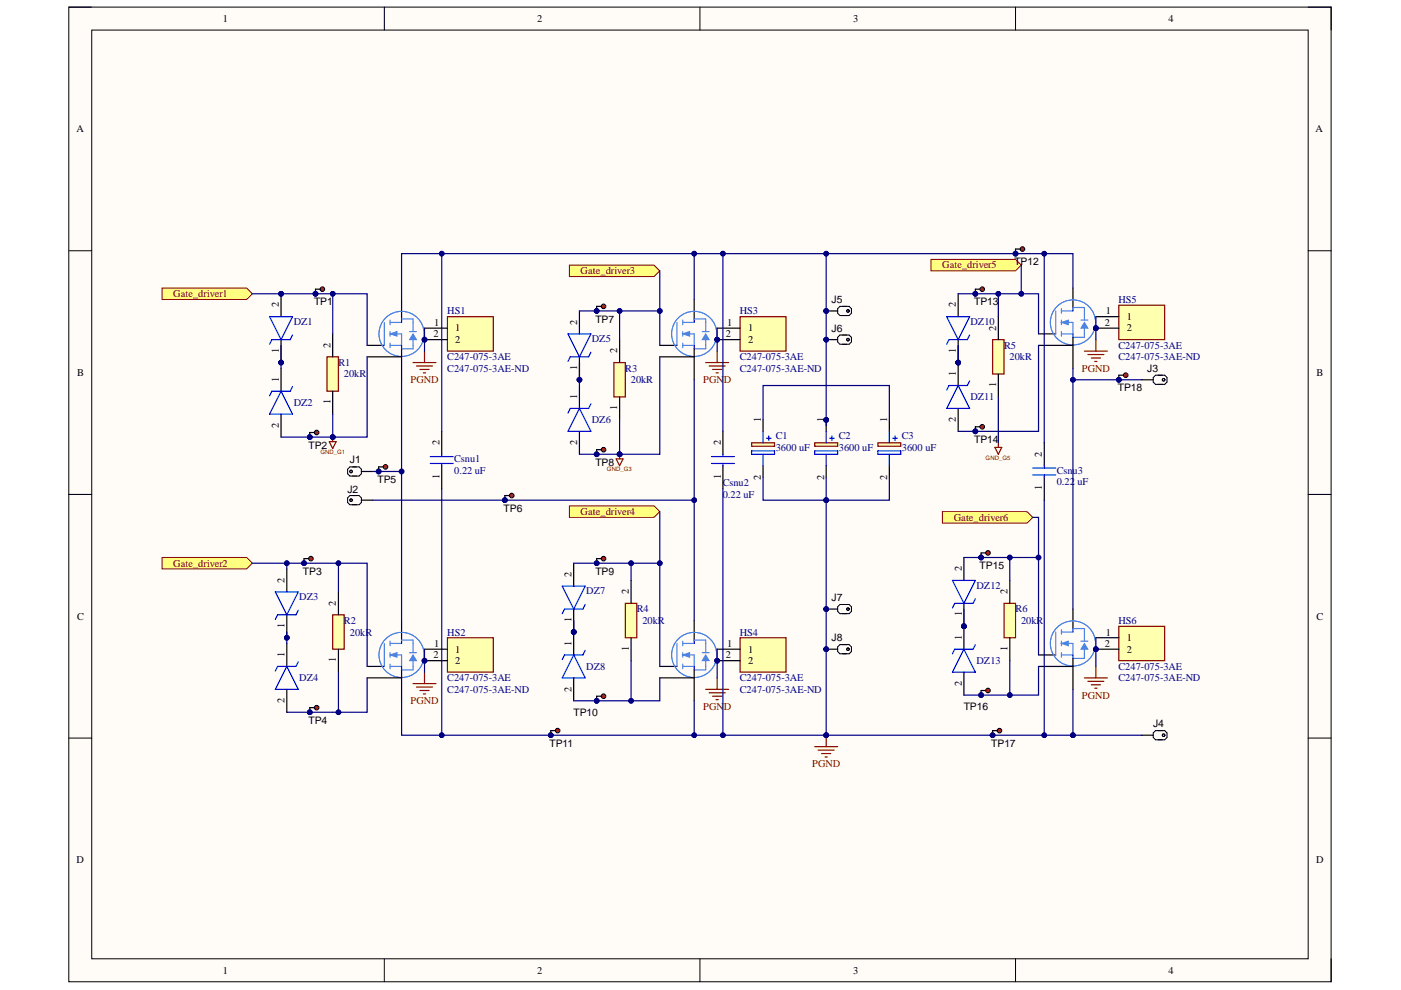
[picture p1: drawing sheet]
<svg xmlns="http://www.w3.org/2000/svg" width="297mm" height="210mm" viewBox="0 0 297 210" stroke-linecap="round" stroke-linejoin="round" font-family="sans-serif">
<defs><g id="words">
<g font-size="2.2">
<text x="47.2" y="4.7">1</text>
<text x="113.9" y="4.7">2</text>
<text x="180.9" y="4.7">3</text>
<text x="247.7" y="4.7">4</text>
<text x="16.2" y="28.1">A</text>
<text x="278.9" y="28.1">A</text>
<text x="215.1" y="56.2">TP12</text>
<text x="59.1" y="65.2" transform="rotate(-90 59.1 65.2)">2</text>
<text x="66.6" y="64.7">TP1</text>
<text x="176.3" y="64.3">J5</text>
<text x="202.6" y="65.2" transform="rotate(-90 202.6 65.2)">2</text>
<text x="206.5" y="64.7">TP13</text>
<text x="91.9" y="71.5">2</text>
<text x="92.1" y="69.1">1</text>
<text x="96.5" y="70.3">1</text>
<text x="122.3" y="68.8" transform="rotate(-90 122.3 68.8)">2</text>
<text x="126.2" y="68.4">TP7</text>
<text x="153.9" y="71.5">2</text>
<text x="154.2" y="69.1">1</text>
<text x="158.6" y="70.3">1</text>
<text x="176.3" y="70.3">J6</text>
<text x="211.2" y="70.1" transform="rotate(-90 211.2 70.1)">2</text>
<text x="234.3" y="69.1">2</text>
<text x="234.4" y="66.6">1</text>
<text x="238.9" y="67.9">1</text>
<text x="238.9" y="70.3">2</text>
<text x="59.1" y="74.8" transform="rotate(-90 59.1 74.8)">1</text>
<text x="70.1" y="73.7" transform="rotate(-90 70.1 73.7)">2</text>
<text x="96.5" y="72.7">2</text>
<text x="130.9" y="74.9" transform="rotate(-90 130.9 74.9)">2</text>
<text x="158.6" y="72.7">2</text>
<text x="202.6" y="74.8" transform="rotate(-90 202.6 74.8)">1</text>
<text x="16.3" y="79.7">B</text>
<text x="59.1" y="81" transform="rotate(-90 59.1 81)">1</text>
<text x="122.3" y="78.5" transform="rotate(-90 122.3 78.5)">1</text>
<text x="202.6" y="79.8" transform="rotate(-90 202.6 79.8)">1</text>
<text x="211.2" y="82.1" transform="rotate(-90 211.2 82.1)">1</text>
<text x="237" y="82.9">TP18</text>
<text x="243.2" y="78.8">J3</text>
<text x="279.1" y="79.7">B</text>
<text x="70.1" y="85.7" transform="rotate(-90 70.1 85.7)">1</text>
<text x="122.3" y="84.6" transform="rotate(-90 122.3 84.6)">1</text>
<text x="130.9" y="86.9" transform="rotate(-90 130.9 86.9)">1</text>
<text x="161.3" y="89.5" transform="rotate(-90 161.3 89.5)">1</text>
<text x="174.7" y="89.5" transform="rotate(-90 174.7 89.5)">1</text>
<text x="188.1" y="89.5" transform="rotate(-90 188.1 89.5)">1</text>
<text x="202.6" y="89.5" transform="rotate(-90 202.6 89.5)">2</text>
<text x="59.1" y="90.8" transform="rotate(-90 59.1 90.8)">2</text>
<text x="65.4" y="95.1">TP2</text>
<text x="93.2" y="94.3" transform="rotate(-90 93.2 94.3)">2</text>
<text x="122.3" y="94.4" transform="rotate(-90 122.3 94.4)">2</text>
<text x="152.8" y="94.3" transform="rotate(-90 152.8 94.3)">2</text>
<text x="206.5" y="93.9">TP14</text>
<text x="74.2" y="98.2">J1</text>
<text x="93.2" y="101.5" transform="rotate(-90 93.2 101.5)">1</text>
<text x="126.2" y="98.7">TP8</text>
<text x="152.8" y="101.5" transform="rotate(-90 152.8 101.5)">1</text>
<text x="161.3" y="101.7" transform="rotate(-90 161.3 101.7)">2</text>
<text x="174.7" y="101.7" transform="rotate(-90 174.7 101.7)">2</text>
<text x="188.1" y="101.7" transform="rotate(-90 188.1 101.7)">2</text>
<text x="220.9" y="96.8" transform="rotate(-90 220.9 96.8)">2</text>
<text x="73.7" y="104.6">J2</text>
<text x="80" y="102.4">TP5</text>
<text x="220.9" y="104" transform="rotate(-90 220.9 104)">1</text>
<text x="106.8" y="108.5">TP6</text>
<text x="60.3" y="123.5" transform="rotate(-90 60.3 123.5)">2</text>
<text x="64.2" y="121.8">TP3</text>
<text x="121.2" y="122.3" transform="rotate(-90 121.2 122.3)">2</text>
<text x="126.2" y="121.8">TP9</text>
<text x="133.3" y="126" transform="rotate(-90 133.3 126)">2</text>
<text x="203.9" y="121.1" transform="rotate(-90 203.9 121.1)">2</text>
<text x="207.7" y="120.6">TP15</text>
<text x="213.6" y="126" transform="rotate(-90 213.6 126)">2</text>
<text x="16.3" y="131.4">C</text>
<text x="71.2" y="128.4" transform="rotate(-90 71.2 128.4)">2</text>
<text x="121.2" y="131.9" transform="rotate(-90 121.2 131.9)">1</text>
<text x="176.3" y="127.4">J7</text>
<text x="203.9" y="130.7" transform="rotate(-90 203.9 130.7)">1</text>
<text x="279.1" y="131.4">C</text>
<text x="60.3" y="133.1" transform="rotate(-90 60.3 133.1)">1</text>
<text x="92.1" y="137.1">1</text>
<text x="121.2" y="136.9" transform="rotate(-90 121.2 136.9)">1</text>
<text x="133.3" y="138" transform="rotate(-90 133.3 138)">1</text>
<text x="154.2" y="137.1">1</text>
<text x="176.3" y="135.9">J8</text>
<text x="203.9" y="135.7" transform="rotate(-90 203.9 135.7)">1</text>
<text x="213.6" y="138" transform="rotate(-90 213.6 138)">1</text>
<text x="234.3" y="137.1">2</text>
<text x="234.4" y="134.8">1</text>
<text x="238.9" y="135.9">1</text>
<text x="60.3" y="139.3" transform="rotate(-90 60.3 139.3)">1</text>
<text x="71.2" y="140.4" transform="rotate(-90 71.2 140.4)">1</text>
<text x="91.9" y="139.6">2</text>
<text x="96.5" y="138.4">1</text>
<text x="96.5" y="140.8">2</text>
<text x="153.9" y="139.6">2</text>
<text x="158.6" y="138.4">1</text>
<text x="158.6" y="140.8">2</text>
<text x="238.9" y="138.4">2</text>
<text x="60.3" y="149.1" transform="rotate(-90 60.3 149.1)">2</text>
<text x="121.2" y="146.7" transform="rotate(-90 121.2 146.7)">2</text>
<text x="203.9" y="145.5" transform="rotate(-90 203.9 145.5)">2</text>
<text x="65.4" y="153.4">TP4</text>
<text x="121.6" y="151.7">TP10</text>
<text x="204.3" y="150.6">TP16</text>
<text x="244.5" y="154.2">J4</text>
<text x="116.5" y="158.3">TP11</text>
<text x="210.2" y="158.3">TP17</text>
<text x="16.2" y="183">D</text>
<text x="279" y="183">D</text>
<text x="47.2" y="206.4">1</text>
<text x="113.9" y="206.4">2</text>
<text x="180.9" y="206.4">3</text>
<text x="247.7" y="206.4">4</text>
</g>
<g font-size="2.2" fill="#800000">
<text x="123.1" y="58.2">Gate_driver3</text>
<text x="199.8" y="56.9">Gate_driver5</text>
<text x="36.7" y="63">Gate_driver1</text>
<text x="87.1" y="81.2">PGND</text>
<text x="149.1" y="81.2">PGN</text>
<text x="153.5" y="81.2">D</text>
<text x="229.4" y="78.8">PGND</text>
<text x="123.1" y="109.2">Gate_driver4</text>
<text x="202.2" y="110.4">Gate_driver6</text>
<text x="36.7" y="120.1">Gate_driver2</text>
<text x="87.1" y="149.3">PGND</text>
<text x="229.4" y="148.1">PGND</text>
<text x="149.1" y="150.5">PGN</text>
<text x="153.5" y="150.5">D</text>
<text x="172.2" y="162.6">PGND</text>
</g>
<g font-size="2.2" fill="#000080">
<text x="237.1" y="64.3">HS5</text>
<text x="62.3" y="68.8">DZ1</text>
<text x="94.8" y="66.6">HS1</text>
<text x="156.9" y="66.6">HS3</text>
<text x="205.8" y="68.8">DZ10</text>
<text x="71.7" y="77.6">R1</text>
<text x="94.8" y="76.3">C247-075-3AE</text>
<text x="125.5" y="72.5">DZ5</text>
<text x="156.9" y="76.3">C247-075-3AE</text>
<text x="212.9" y="74">R5</text>
<text x="214.1" y="76.3">20kR</text>
<text x="237.1" y="76.3">C247-075-3AE-ND</text>
<text x="237.1" y="74">C247-075-3AE</text>
<text x="72.9" y="80">20kR</text>
<text x="94.8" y="78.8">C247-075-3AE-ND</text>
<text x="132.6" y="78.8">R3</text>
<text x="133.8" y="81.2">20kR</text>
<text x="156.9" y="78.8">C247-075-3AE-ND</text>
<text x="62.3" y="86.1">DZ2</text>
<text x="125.5" y="89.7">DZ6</text>
<text x="205.8" y="84.9">DZ11</text>
<text x="164.5" y="93.2">C1</text>
<text x="164.5" y="95.5">3600 uF</text>
<text x="177.8" y="93.2">C2</text>
<text x="177.8" y="95.5">3600 uF</text>
<text x="191.2" y="93.2">C3</text>
<text x="191.2" y="95.5">3600 uF</text>
<text x="96.3" y="98">Csnu1</text>
<text x="96.3" y="100.4">0.22 uF</text>
<text x="224" y="100.4">Csnu3</text>
<text x="153.2" y="103.1">Csnu2</text>
<text x="153.2" y="105.5">0.22 uF</text>
<text x="224" y="102.9">0.22</text>
<text x="228.4" y="102.9">uF</text>
<text x="124.3" y="126">DZ7</text>
<text x="207" y="124.8">DZ12</text>
<text x="63.5" y="127.1">DZ3</text>
<text x="135" y="129.8">R4</text>
<text x="215.3" y="129.8">R6</text>
<text x="72.9" y="132.3">R2</text>
<text x="74.2" y="134.8">20kR</text>
<text x="94.8" y="134.8">HS2</text>
<text x="136.2" y="132.3">20kR</text>
<text x="156.9" y="134.8">HS4</text>
<text x="216.5" y="132.3">20kR</text>
<text x="237.1" y="132.3">HS6</text>
<text x="124.3" y="142">DZ8</text>
<text x="207" y="140.8">DZ13</text>
<text x="237.1" y="142">C247-075-3AE</text>
<text x="63.5" y="144.5">DZ4</text>
<text x="94.8" y="146.8">C247-075-3AE-ND</text>
<text x="94.8" y="144.5">C247-075-3AE</text>
<text x="156.9" y="146.8">C247-075-3AE-ND</text>
<text x="156.9" y="144.5">C247-075-3AE</text>
<text x="237.1" y="144.5">C247-075-3AE-ND</text>
</g>
<g font-size="1.3" fill="#800000">
<text x="67.9" y="96.3">GND_G1</text>
<text x="128.7" y="99.9">GND_G3</text>
<text x="209" y="97.5">GND_G5</text>
</g>
</g></defs>
<path d="M14.6 1.5h267.6v206.7h-267.6z" fill-rule="evenodd" fill="#fffcf8"/>
<path d="M14.6 1.5h267.6v206.7h-267.6z" fill="none" stroke="#000" stroke-width=".21"/>
<path d="M19.4 6.4h258v196.9h-258z" fill-rule="evenodd" fill="#fffcf8"/>
<g fill="none" stroke="#000" stroke-width=".21">
<path d="M14.6 1.5h4.8M19.4 6.4h258v196.9h-258zM81.5 1.5v4.9M148.4 1.5v4.9M215.3 1.5v4.9M277.4 1.5h4.8v4.9M14.6 53.2h4.8M277.4 53.2h4.8M244.5 80l.5-.4h1.9l.5 .4v1l-.5 .5h-1.9l-.5-.5zM14.6 104.8h4.8M277.4 104.8h4.8M14.6 156.5h4.8"/>
<path d="M244.5 155.4l.5-.5h1.9l.5 .5v1l-.5 .5h-1.9l-.5-.5zM277.4 156.5h4.8M81.5 203.3v4.9M148.4 203.3v4.9M215.3 203.3v4.9M282.2 203.3v4.9"/>
<circle cx="246.7" cy="80.5" r=".27"/>
<circle cx="246.7" cy="155.9" r=".27"/>
</g>
<path d="M242.1 80.5h2.4M147.2 131.6v4.1M139.9 141.3h3.6M147.2 143.7v4.9M242.1 155.9h2.4" fill="none" stroke="#000" stroke-width=".25"/>
<path d="M143.5 136.4v4.9M144.7 136.4h2.5M144.7 135.9v1M144.7 138.4v1M145.5 138.9h1.7v2.4h-2.5M144.7 140.8v1" fill="none" stroke="#4a86e8" stroke-width=".25"/>
<path d="M144.7 138.9l1.5-.5v1z" fill="#4a86e8"/>
<path d="M144.7 138.9l1.5-.5v1z" fill="none" stroke="#4a86e8" stroke-width=".21"/>
<path d="M149.6 136.4v2M149.6 139.6v1.7" fill="none" stroke="#4a86e8" stroke-width=".25"/>
<path d="M149.6 138.9l.7 1.2h-1.4z" fill="#4a86e8"/>
<g fill="none" stroke="#4a86e8" stroke-width=".21">
<path d="M149.6 138.9l.7 1.2h-1.4z"/>
<circle cx="147.2" cy="138.9" r="4.8"/>
</g>
<path d="M147.2 135.7h2.4v.7M148.9 138.4h1.4M149.6 141.3v.7h-2.4" fill="none" stroke="#4a86e8" stroke-width=".25"/>
<path d="M147.2 135.7v.7M147.2 141.3v.7" fill="none" stroke="#00f" stroke-width=".25"/>
<path d="M147.2 142v1.7h-7.3" fill="none" stroke="#000" stroke-width=".25"/>
<path d="M69.8 93.6h1.5l-.8 1.5zM70.5 92.7v.9" fill="none" stroke="#800000" stroke-width=".25"/>
<circle cx="70.5" cy="92.7" r=".49" fill="#000080"/>
<circle cx="70.5" cy="92.7" r=".49" fill="none" stroke="#000080" stroke-width=".21"/>
<path d="M220.2 138.9h3.6M227.5 129.1v4.2M227.5 141.3v4.9" fill="none" stroke="#000" stroke-width=".25"/>
<path d="M223.8 134v4.9M225.1 134h2.4M225.1 133.5v1M225.1 135.9v1M225.1 138.4v.9M225.8 136.4h1.7v2.5h-2.4" fill="none" stroke="#4a86e8" stroke-width=".25"/>
<path d="M225.1 136.4l1.4-.5v1z" fill="#4a86e8"/>
<path d="M225.1 136.4l1.4-.5v1z" fill="none" stroke="#4a86e8" stroke-width=".21"/>
<path d="M229.9 134v1.9M229.9 137.2v1.7" fill="none" stroke="#4a86e8" stroke-width=".25"/>
<path d="M229.9 136.4l.7 1.2h-1.4z" fill="#4a86e8"/>
<g fill="none" stroke="#4a86e8" stroke-width=".21">
<path d="M229.9 136.4l.7 1.2h-1.4z"/>
<circle cx="227.5" cy="136.4" r="4.8"/>
</g>
<path d="M223.8 65.9v4.9M225.1 65.9h2.4M225.1 65.4v1M225.1 67.9v.9M225.1 70.3v1M225.8 68.4h1.7v2.4h-2.4M227.5 133.3h2.4v.7M229.2 135.9h1.4M229.9 138.9v.7h-2.4" fill="none" stroke="#4a86e8" stroke-width=".25"/>
<path d="M227.5 133.3v.7M227.5 138.9v.7" fill="none" stroke="#00f" stroke-width=".25"/>
<path d="M220.2 70.8h3.6M227.5 61.1v4.1M227.5 73.2v4.9M227.5 139.6v1.7h-7.3" fill="none" stroke="#000" stroke-width=".25"/>
<path d="M225.1 68.4l1.4-.5v.9z" fill="#4a86e8"/>
<path d="M225.1 68.4l1.4-.5v.9z" fill="none" stroke="#4a86e8" stroke-width=".21"/>
<path d="M229.9 65.9v2M229.9 69.1v1.7" fill="none" stroke="#4a86e8" stroke-width=".25"/>
<path d="M229.9 68.4l.7 1.2h-1.4z" fill="#4a86e8"/>
<g fill="none" stroke="#4a86e8" stroke-width=".21">
<path d="M229.9 68.4l.7 1.2h-1.4z"/>
<circle cx="227.5" cy="68.4" r="4.8"/>
</g>
<path d="M81.5 68.4v4.8M82.7 68.4h2.4M82.7 67.9v.9M82.7 70.3v1M82.7 72.7v1M83.4 70.8h1.7v2.4h-2.4M227.5 65.2h2.4v.7M229.2 67.9h1.4M229.9 70.8v.7h-2.4" fill="none" stroke="#4a86e8" stroke-width=".25"/>
<path d="M227.5 65.2v.7M227.5 70.8v.7" fill="none" stroke="#00f" stroke-width=".25"/>
<path d="M77.8 73.2h3.7M85.1 63.5v4.1M85.1 75.7v4.8M227.5 71.5v1.7h-7.3" fill="none" stroke="#000" stroke-width=".25"/>
<path d="M82.7 70.8l1.5-.5v1z" fill="#4a86e8"/>
<path d="M82.7 70.8l1.5-.5v1z" fill="none" stroke="#4a86e8" stroke-width=".21"/>
<path d="M87.6 68.4v1.9M87.6 71.5v1.7" fill="none" stroke="#4a86e8" stroke-width=".25"/>
<path d="M87.6 70.8l.7 1.2h-1.5z" fill="#4a86e8"/>
<g fill="none" stroke="#4a86e8" stroke-width=".21">
<path d="M87.6 70.8l.7 1.2h-1.5z"/>
<circle cx="85.1" cy="70.8" r="4.8"/>
</g>
<path d="M85.1 67.6h2.5v.8M86.8 70.3h1.5M87.6 73.2v.8h-2.5M81.5 136.4v4.9M82.7 136.4h2.4M82.7 135.9v1M82.7 138.4v1M83.4 138.9h1.7v2.4h-2.4M82.7 140.8v1" fill="none" stroke="#4a86e8" stroke-width=".25"/>
<path d="M85.1 67.6v.8M85.1 73.2v.8" fill="none" stroke="#00f" stroke-width=".25"/>
<path d="M85.1 74v1.7h-7.3M85.1 131.6v4.1M77.8 141.3h3.7M85.1 143.7v4.9" fill="none" stroke="#000" stroke-width=".25"/>
<path d="M82.7 138.9l1.5-.5v1z" fill="#4a86e8"/>
<path d="M82.7 138.9l1.5-.5v1z" fill="none" stroke="#4a86e8" stroke-width=".21"/>
<path d="M87.6 136.4v2M87.6 139.6v1.7" fill="none" stroke="#4a86e8" stroke-width=".25"/>
<path d="M87.6 138.9l.7 1.2h-1.5z" fill="#4a86e8"/>
<g fill="none" stroke="#4a86e8" stroke-width=".21">
<path d="M87.6 138.9l.7 1.2h-1.5z"/>
<circle cx="85.1" cy="138.9" r="4.8"/>
</g>
<path d="M143.5 68.4v4.8M144.7 68.4h2.5M144.7 67.9v.9M144.7 70.3v1M144.7 72.7v1M145.5 70.8h1.7v2.4h-2.5M85.1 135.7h2.5v.7M86.8 138.4h1.5M87.6 141.3v.7h-2.5" fill="none" stroke="#4a86e8" stroke-width=".25"/>
<path d="M85.1 135.7v.7M85.1 141.3v.7" fill="none" stroke="#00f" stroke-width=".25"/>
<path d="M139.9 73.2h3.6M147.2 63.5v4.1M147.2 75.7v4.8M85.1 142v1.7h-7.3" fill="none" stroke="#000" stroke-width=".25"/>
<path d="M144.7 70.8l1.5-.5v1z" fill="#4a86e8"/>
<path d="M144.7 70.8l1.5-.5v1z" fill="none" stroke="#4a86e8" stroke-width=".21"/>
<path d="M149.6 68.4v1.9M149.6 71.5v1.7" fill="none" stroke="#4a86e8" stroke-width=".25"/>
<path d="M149.6 70.8l.7 1.2h-1.4z" fill="#4a86e8"/>
<g fill="none" stroke="#4a86e8" stroke-width=".21">
<path d="M149.6 70.8l.7 1.2h-1.4z"/>
<circle cx="147.2" cy="70.8" r="4.8"/>
</g>
<path d="M147.2 67.6h2.4v.8M148.9 70.3h1.4M149.6 73.2v.8h-2.4" fill="none" stroke="#4a86e8" stroke-width=".25"/>
<path d="M147.2 67.6v.8M147.2 73.2v.8" fill="none" stroke="#00f" stroke-width=".25"/>
<path d="M147.2 74v1.7h-7.3" fill="none" stroke="#000" stroke-width=".25"/>
<circle cx="90" cy="72" r=".49" fill="#000080"/>
<circle cx="90" cy="72" r=".49" fill="none" stroke="#000080" stroke-width=".21"/>
<path d="M94.9 67.1h9.7v7.3h-9.7z" fill-rule="evenodd" fill="#ffffb0"/>
<path d="M94.9 67.1h9.7v7.3h-9.7z" fill="none" stroke="#800000" stroke-width=".25"/>
<path d="M90 69.6h4.9M90 72h4.9" fill="none" stroke="#000" stroke-width=".25"/>
<circle cx="90" cy="72" r=".49" fill="#000080"/>
<circle cx="90" cy="72" r=".49" fill="none" stroke="#000080" stroke-width=".21"/>
<circle cx="152.1" cy="140.1" r=".49" fill="#000080"/>
<circle cx="152.1" cy="140.1" r=".49" fill="none" stroke="#000080" stroke-width=".21"/>
<path d="M156.9 135.2h9.8v7.3h-9.8z" fill-rule="evenodd" fill="#ffffb0"/>
<path d="M156.9 135.2h9.8v7.3h-9.8z" fill="none" stroke="#800000" stroke-width=".25"/>
<path d="M152.1 137.6h4.8M152.1 140.1h4.8" fill="none" stroke="#000" stroke-width=".25"/>
<circle cx="152.1" cy="140.1" r=".49" fill="#000080"/>
<circle cx="152.1" cy="140.1" r=".49" fill="none" stroke="#000080" stroke-width=".21"/>
<circle cx="152.1" cy="72" r=".49" fill="#000080"/>
<circle cx="152.1" cy="72" r=".49" fill="none" stroke="#000080" stroke-width=".21"/>
<path d="M156.9 67.1h9.8v7.3h-9.8z" fill-rule="evenodd" fill="#ffffb0"/>
<path d="M156.9 67.1h9.8v7.3h-9.8z" fill="none" stroke="#800000" stroke-width=".25"/>
<path d="M152.1 69.6h4.8M152.1 72h4.8" fill="none" stroke="#000" stroke-width=".25"/>
<circle cx="152.1" cy="72" r=".49" fill="#000080"/>
<circle cx="152.1" cy="72" r=".49" fill="none" stroke="#000080" stroke-width=".21"/>
<circle cx="232.3" cy="69.6" r=".49" fill="#000080"/>
<circle cx="232.3" cy="69.6" r=".49" fill="none" stroke="#000080" stroke-width=".21"/>
<path d="M237.2 64.7h9.7v7.3h-9.7z" fill-rule="evenodd" fill="#ffffb0"/>
<path d="M237.2 64.7h9.7v7.3h-9.7z" fill="none" stroke="#800000" stroke-width=".25"/>
<path d="M232.3 67.1h4.9M232.3 69.6h4.9" fill="none" stroke="#000" stroke-width=".25"/>
<circle cx="232.3" cy="69.6" r=".49" fill="#000080"/>
<circle cx="232.3" cy="69.6" r=".49" fill="none" stroke="#000080" stroke-width=".21"/>
<circle cx="232.3" cy="137.6" r=".49" fill="#000080"/>
<circle cx="232.3" cy="137.6" r=".49" fill="none" stroke="#000080" stroke-width=".21"/>
<path d="M237.2 132.8h9.7v7.3h-9.7z" fill-rule="evenodd" fill="#ffffb0"/>
<path d="M237.2 132.8h9.7v7.3h-9.7z" fill="none" stroke="#800000" stroke-width=".25"/>
<path d="M232.3 135.2h4.9M232.3 137.6h4.9" fill="none" stroke="#000" stroke-width=".25"/>
<circle cx="232.3" cy="137.6" r=".49" fill="#000080"/>
<circle cx="232.3" cy="137.6" r=".49" fill="none" stroke="#000080" stroke-width=".21"/>
<path d="M76.6 100h2.5M221.4 93.9v4.9M76.6 106h2.5M221.4 101.2v4.9" fill="none" stroke="#000" stroke-width=".25"/>
<path d="M219 99.2h4.8M221.4 98.8v.4M219 100.7h4.8M221.4 100.7v.5" fill="none" stroke="#00f" stroke-width=".25"/>
<g fill="none" stroke="#000" stroke-width=".21">
<path d="M73.7 99.5l.5-.5h1.9l.5 .5v1l-.5 .4h-1.9l-.5-.4zM74.2 105.1h1.9l.5 .5v.9l-.5 .5h-1.9l-.5-.5v-.9z"/>
<circle cx="74.4" cy="100" r=".27"/>
<circle cx="74.4" cy="106" r=".27"/>
</g>
<path d="M34.3 61.1h18l1.2 1.2-1.2 1.2h-18z" fill-rule="evenodd" fill="#ffff80"/>
<path d="M34.3 61.1h18l1.2 1.2-1.2 1.2h-18z" fill="none" stroke="#800000" stroke-width=".21"/>
<path d="M34.3 118.2h18l1.2 1.2-1.2 1.2h-18z" fill-rule="evenodd" fill="#ffff80"/>
<path d="M34.3 118.2h18l1.2 1.2-1.2 1.2h-18z" fill="none" stroke="#800000" stroke-width=".21"/>
<path d="M120.7 56.2h18l1.2 1.2-1.2 1.2h-18z" fill-rule="evenodd" fill="#ffff80"/>
<path d="M120.7 56.2h18l1.2 1.2-1.2 1.2h-18z" fill="none" stroke="#800000" stroke-width=".21"/>
<path d="M120.7 107.3h18l1.2 1.2-1.2 1.2h-18z" fill-rule="evenodd" fill="#ffff80"/>
<path d="M120.7 107.3h18l1.2 1.2-1.2 1.2h-18z" fill="none" stroke="#800000" stroke-width=".21"/>
<path d="M199.8 108.5h18l1.2 1.2-1.2 1.2h-18z" fill-rule="evenodd" fill="#ffff80"/>
<path d="M199.8 108.5h18l1.2 1.2-1.2 1.2h-18z" fill="none" stroke="#800000" stroke-width=".21"/>
<path d="M197.4 55h17.9l1.2 1.2-1.2 1.2h-17.9z" fill-rule="evenodd" fill="#ffff80"/>
<path d="M197.4 55h17.9l1.2 1.2-1.2 1.2h-17.9z" fill="none" stroke="#800000" stroke-width=".21"/>
<circle cx="90" cy="140.1" r=".49" fill="#000080"/>
<circle cx="90" cy="140.1" r=".49" fill="none" stroke="#000080" stroke-width=".21"/>
<path d="M94.9 135.2h9.7v7.3h-9.7z" fill-rule="evenodd" fill="#ffffb0"/>
<path d="M94.9 135.2h9.7v7.3h-9.7z" fill="none" stroke="#800000" stroke-width=".25"/>
<path d="M90 137.6h4.9M90 140.1h4.9" fill="none" stroke="#000" stroke-width=".25"/>
<circle cx="90" cy="140.1" r=".49" fill="#000080"/>
<circle cx="90" cy="140.1" r=".49" fill="none" stroke="#000080" stroke-width=".21"/>
<path d="M60.8 136.4v4.9M60.8 146.2v4.8" fill="none" stroke="#000" stroke-width=".25"/>
<path d="M60.8 141.3l2.4 4.9h-4.8zM63.2 140.3l-.4 1h-3.9l-.5 1" fill="none" stroke="#00f" stroke-width=".25"/>
<path d="M130.6 97.3h1.5l-.7 1.5zM131.4 96.3v1M210.9 94.9h1.5l-.7 1.4zM211.7 93.9v1" fill="none" stroke="#800000" stroke-width=".25"/>
<circle cx="131.4" cy="96.3" r=".49" fill="#000080"/>
<circle cx="131.4" cy="96.3" r=".49" fill="none" stroke="#000080" stroke-width=".21"/>
<circle cx="60.8" cy="135.2" r=".49" fill="#000080"/>
<circle cx="60.8" cy="135.2" r=".49" fill="none" stroke="#000080" stroke-width=".21"/>
<path d="M60.8 130.4v4.8" fill="none" stroke="#000" stroke-width=".25"/>
<circle cx="60.8" cy="135.2" r=".49" fill="#000080"/>
<circle cx="60.8" cy="135.2" r=".49" fill="none" stroke="#000080" stroke-width=".21"/>
<path d="M60.8 120.6v4.9" fill="none" stroke="#000" stroke-width=".25"/>
<path d="M58.4 125.5h4.8l-2.4 4.9zM63.2 129.4l-.4 1h-3.9l-.5 .9" fill="none" stroke="#00f" stroke-width=".25"/>
<circle cx="121.6" cy="134" r=".49" fill="#000080"/>
<circle cx="121.6" cy="134" r=".49" fill="none" stroke="#000080" stroke-width=".21"/>
<path d="M121.6 134v4.9" fill="none" stroke="#000" stroke-width=".25"/>
<circle cx="121.6" cy="134" r=".49" fill="#000080"/>
<circle cx="121.6" cy="134" r=".49" fill="none" stroke="#000080" stroke-width=".21"/>
<path d="M121.6 143.7v4.9" fill="none" stroke="#000" stroke-width=".25"/>
<path d="M121.6 138.9l2.5 4.8h-4.9zM124.1 137.9l-.5 1h-3.9l-.5 .9" fill="none" stroke="#00f" stroke-width=".25"/>
<circle cx="121.6" cy="134" r=".49" fill="#000080"/>
<circle cx="121.6" cy="134" r=".49" fill="none" stroke="#000080" stroke-width=".21"/>
<path d="M121.6 129.1v4.9" fill="none" stroke="#000" stroke-width=".25"/>
<circle cx="121.6" cy="134" r=".49" fill="#000080"/>
<circle cx="121.6" cy="134" r=".49" fill="none" stroke="#000080" stroke-width=".21"/>
<path d="M121.6 119.4v4.9" fill="none" stroke="#000" stroke-width=".25"/>
<path d="M119.2 124.3h4.9l-2.5 4.8zM124.1 128.2l-.5 .9h-3.9l-.5 1" fill="none" stroke="#00f" stroke-width=".25"/>
<circle cx="204.4" cy="132.8" r=".49" fill="#000080"/>
<circle cx="204.4" cy="132.8" r=".49" fill="none" stroke="#000080" stroke-width=".21"/>
<path d="M204.4 132.8v4.8" fill="none" stroke="#000" stroke-width=".25"/>
<circle cx="204.4" cy="132.8" r=".49" fill="#000080"/>
<circle cx="204.4" cy="132.8" r=".49" fill="none" stroke="#000080" stroke-width=".21"/>
<path d="M204.4 142.5v4.9" fill="none" stroke="#000" stroke-width=".25"/>
<path d="M204.4 137.6l2.4 4.9h-4.9zM206.8 136.7l-.5 .9h-3.9l-.5 1" fill="none" stroke="#00f" stroke-width=".25"/>
<circle cx="204.4" cy="132.8" r=".49" fill="#000080"/>
<circle cx="204.4" cy="132.8" r=".49" fill="none" stroke="#000080" stroke-width=".21"/>
<path d="M204.4 127.9v4.9" fill="none" stroke="#000" stroke-width=".25"/>
<circle cx="204.4" cy="132.8" r=".49" fill="#000080"/>
<circle cx="204.4" cy="132.8" r=".49" fill="none" stroke="#000080" stroke-width=".21"/>
<path d="M204.4 118.2v4.9" fill="none" stroke="#000" stroke-width=".25"/>
<path d="M201.9 123.1h4.9l-2.4 4.8zM206.8 127l-.5 .9h-3.9l-.5 1" fill="none" stroke="#00f" stroke-width=".25"/>
<circle cx="203.1" cy="76.9" r=".49" fill="#000080"/>
<circle cx="203.1" cy="76.9" r=".49" fill="none" stroke="#000080" stroke-width=".21"/>
<path d="M203.1 76.9v4.8" fill="none" stroke="#000" stroke-width=".25"/>
<circle cx="203.1" cy="76.9" r=".49" fill="#000080"/>
<circle cx="203.1" cy="76.9" r=".49" fill="none" stroke="#000080" stroke-width=".21"/>
<path d="M203.1 86.6v4.9" fill="none" stroke="#000" stroke-width=".25"/>
<path d="M203.1 81.7l2.5 4.9h-4.9zM205.6 80.8l-.5 .9h-3.9l-.5 1" fill="none" stroke="#00f" stroke-width=".25"/>
<circle cx="203.1" cy="76.9" r=".49" fill="#000080"/>
<circle cx="203.1" cy="76.9" r=".49" fill="none" stroke="#000080" stroke-width=".21"/>
<path d="M203.1 72v4.9" fill="none" stroke="#000" stroke-width=".25"/>
<circle cx="203.1" cy="76.9" r=".49" fill="#000080"/>
<circle cx="203.1" cy="76.9" r=".49" fill="none" stroke="#000080" stroke-width=".21"/>
<path d="M203.1 62.3v4.8M122.9 81.7v4.9M122.9 91.5v4.8" fill="none" stroke="#000" stroke-width=".25"/>
<path d="M200.7 67.1h4.9l-2.5 4.9zM205.6 71l-.5 1h-3.9l-.5 1M122.9 86.6l2.4 4.9h-4.9zM125.3 85.6l-.5 1h-3.9l-.5 1" fill="none" stroke="#00f" stroke-width=".25"/>
<circle cx="122.9" cy="80.5" r=".49" fill="#000080"/>
<circle cx="122.9" cy="80.5" r=".49" fill="none" stroke="#000080" stroke-width=".21"/>
<path d="M122.9 75.7v4.8" fill="none" stroke="#000" stroke-width=".25"/>
<circle cx="122.9" cy="80.5" r=".49" fill="#000080"/>
<circle cx="122.9" cy="80.5" r=".49" fill="none" stroke="#000080" stroke-width=".21"/>
<path d="M59.6 78.1v4.8M122.9 65.9v4.9M59.6 87.8v4.9" fill="none" stroke="#000" stroke-width=".25"/>
<path d="M120.4 70.8h4.9l-2.4 4.9zM125.3 74.7l-.5 1h-3.9l-.5 .9M59.6 82.9l2.4 4.9h-4.8zM62 82l-.5 .9h-3.9l-.4 1" fill="none" stroke="#00f" stroke-width=".25"/>
<circle cx="59.6" cy="76.9" r=".49" fill="#000080"/>
<circle cx="59.6" cy="76.9" r=".49" fill="none" stroke="#000080" stroke-width=".21"/>
<circle cx="59.6" cy="62.3" r=".49" fill="#000080"/>
<circle cx="59.6" cy="62.3" r=".49" fill="none" stroke="#000080" stroke-width=".21"/>
<path d="M59.6 72v4.9" fill="none" stroke="#000" stroke-width=".25"/>
<circle cx="59.6" cy="76.9" r=".49" fill="#000080"/>
<circle cx="59.6" cy="76.9" r=".49" fill="none" stroke="#000080" stroke-width=".21"/>
<path d="M59.6 62.3v4.8" fill="none" stroke="#000" stroke-width=".25"/>
<circle cx="59.6" cy="62.3" r=".49" fill="#000080"/>
<circle cx="59.6" cy="62.3" r=".49" fill="none" stroke="#000080" stroke-width=".21"/>
<path d="M57.2 67.1h4.8l-2.4 4.9zM62 71l-.5 1h-3.9l-.4 1" fill="none" stroke="#00f" stroke-width=".25"/>
<path d="M159.3 93.9h4.9v.7h-4.9z" fill-rule="evenodd" fill="#ffffb0"/>
<path d="M159.3 93.9h4.9v.7h-4.9z" fill="none" stroke="#800000" stroke-width=".25"/>
<path d="M161.8 89v2.5M161.8 98.8v2.4" fill="none" stroke="#000" stroke-width=".25"/>
<path d="M159.3 95.6h4.9v.7h-4.9zM161.8 91.5v2.4M161.8 96.3v2.5M162.5 92.9h1M163 92.4v1" fill="none" stroke="#00f" stroke-width=".25"/>
<circle cx="175.2" cy="89" r=".49" fill="#000080"/>
<circle cx="175.2" cy="89" r=".49" fill="none" stroke="#000080" stroke-width=".21"/>
<path d="M172.7 93.9h4.9v.7h-4.9z" fill-rule="evenodd" fill="#ffffb0"/>
<path d="M172.7 93.9h4.9v.7h-4.9z" fill="none" stroke="#800000" stroke-width=".25"/>
<path d="M175.2 89v2.5" fill="none" stroke="#000" stroke-width=".25"/>
<circle cx="175.2" cy="89" r=".49" fill="#000080"/>
<circle cx="175.2" cy="89" r=".49" fill="none" stroke="#000080" stroke-width=".21"/>
<path d="M175.2 98.8v2.4" fill="none" stroke="#000" stroke-width=".25"/>
<path d="M172.7 95.6h4.9v.7h-4.9zM175.2 91.5v2.4M175.2 96.3v2.5M175.9 92.9h1M176.4 92.4v1" fill="none" stroke="#00f" stroke-width=".25"/>
<path d="M186.1 93.9h4.9v.7h-4.9z" fill-rule="evenodd" fill="#ffffb0"/>
<g fill="none" stroke="#800000" stroke-width=".25">
<path d="M186.1 93.9h4.9v.7h-4.9zM87.6 144.9h4.8M88.3 145.7h3.4M89 146.4h2M89.8 147.1h.4M90 142.5v2.4M149.6 146.2h4.9M150.3 146.9h3.5M151.1 147.6h1.9M151.8 148.3h.5M152.1 143.7v2.5M172.7 158.3h4.9"/>
<path d="M173.5 159h3.4M174.2 159.8h1.9M175.2 155.9v2.4M174.9 160.5h.5"/>
</g>
<path d="M93.7 91.5v4.8M93.7 98.8v4.8M153.3 91.5v4.8M153.3 98.8v4.8M188.6 89v2.5M188.6 98.8v2.4" fill="none" stroke="#000" stroke-width=".25"/>
<g fill="none" stroke="#00f" stroke-width=".25">
<path d="M91.2 98.3h4.9M91.2 96.8h4.9M93.7 96.3v.5M93.7 98.3v.5M150.8 98.3h4.9M150.8 96.8h4.9M153.3 96.3v.5M153.3 98.3v.5M186.1 95.6h4.9v.7h-4.9zM188.6 91.5v2.4M188.6 96.3v2.5M189.3 92.9h1"/>
<path d="M189.8 92.4v1"/>
</g>
<circle cx="175.2" cy="155.9" r=".49" fill="#000080"/>
<circle cx="175.2" cy="155.9" r=".49" fill="none" stroke="#000080" stroke-width=".21"/>
<g fill="none" stroke="#800000" stroke-width=".25">
<path d="M87.6 76.9h4.8M88.3 77.6h3.4M89 78.3h2M89.8 79.1h.4M90 74.4v2.5M149.6 76.9h4.9M150.3 77.6h3.5M151.1 78.3h1.9M151.8 79.1h.5M152.1 74.4v2.5M229.9 74.4h4.9M230.6 75.2h3.5"/>
<path d="M231.4 75.9h1.9M232.1 76.6h.5M232.3 72v2.4M229.9 143.7h4.9M230.6 144.5h3.5M231.4 145.2h1.9M232.1 145.9h.5M232.3 141.3v2.4"/>
</g>
<circle cx="66.9" cy="62.3" r=".49" fill="#000080"/>
<circle cx="66.9" cy="62.3" r=".49" fill="none" stroke="#000080" stroke-width=".21"/>
<circle cx="68.4" cy="61.3" r=".49" fill="#ee0e22"/>
<circle cx="68.4" cy="61.3" r=".49" fill="none" stroke="#000" stroke-width=".21"/>
<path d="M66.9 62.3h.1" fill="none" stroke="#000" stroke-width=".25"/>
<circle cx="66.9" cy="62.3" r=".49" fill="#000080"/>
<circle cx="66.9" cy="62.3" r=".49" fill="none" stroke="#000080" stroke-width=".21"/>
<path d="M67.9 61.3h-1v1" fill="none" stroke="#000" stroke-width=".25"/>
<circle cx="65.7" cy="92.7" r=".49" fill="#000080"/>
<circle cx="65.7" cy="92.7" r=".49" fill="none" stroke="#000080" stroke-width=".21"/>
<circle cx="67.1" cy="91.7" r=".49" fill="#ee0e22"/>
<circle cx="67.1" cy="91.7" r=".49" fill="none" stroke="#000" stroke-width=".21"/>
<path d="M65.7 92.6v.1" fill="none" stroke="#000" stroke-width=".25"/>
<circle cx="65.7" cy="92.7" r=".49" fill="#000080"/>
<circle cx="65.7" cy="92.7" r=".49" fill="none" stroke="#000080" stroke-width=".21"/>
<path d="M66.6 91.7h-.9v1" fill="none" stroke="#000" stroke-width=".25"/>
<circle cx="64.5" cy="119.4" r=".49" fill="#000080"/>
<circle cx="64.5" cy="119.4" r=".49" fill="none" stroke="#000080" stroke-width=".21"/>
<circle cx="65.9" cy="118.4" r=".49" fill="#ee0e22"/>
<circle cx="65.9" cy="118.4" r=".49" fill="none" stroke="#000" stroke-width=".21"/>
<path d="M64.5 119.4h.1" fill="none" stroke="#000" stroke-width=".25"/>
<circle cx="64.5" cy="119.4" r=".49" fill="#000080"/>
<circle cx="64.5" cy="119.4" r=".49" fill="none" stroke="#000080" stroke-width=".21"/>
<path d="M65.4 118.4h-.9v1" fill="none" stroke="#000" stroke-width=".25"/>
<circle cx="65.7" cy="151" r=".49" fill="#000080"/>
<circle cx="65.7" cy="151" r=".49" fill="none" stroke="#000080" stroke-width=".21"/>
<circle cx="67.1" cy="150" r=".49" fill="#ee0e22"/>
<circle cx="67.1" cy="150" r=".49" fill="none" stroke="#000" stroke-width=".21"/>
<path d="M65.7 151h.1" fill="none" stroke="#000" stroke-width=".25"/>
<circle cx="65.7" cy="151" r=".49" fill="#000080"/>
<circle cx="65.7" cy="151" r=".49" fill="none" stroke="#000080" stroke-width=".21"/>
<path d="M66.6 150h-.9v1" fill="none" stroke="#000" stroke-width=".25"/>
<circle cx="126.5" cy="119.4" r=".49" fill="#000080"/>
<circle cx="126.5" cy="119.4" r=".49" fill="none" stroke="#000080" stroke-width=".21"/>
<circle cx="128" cy="118.4" r=".49" fill="#ee0e22"/>
<circle cx="128" cy="118.4" r=".49" fill="none" stroke="#000" stroke-width=".21"/>
<path d="M126.5 119.4h.1" fill="none" stroke="#000" stroke-width=".25"/>
<circle cx="126.5" cy="119.4" r=".49" fill="#000080"/>
<circle cx="126.5" cy="119.4" r=".49" fill="none" stroke="#000080" stroke-width=".21"/>
<path d="M127.5 118.4h-1v1" fill="none" stroke="#000" stroke-width=".25"/>
<circle cx="126.5" cy="148.6" r=".49" fill="#000080"/>
<circle cx="126.5" cy="148.6" r=".49" fill="none" stroke="#000080" stroke-width=".21"/>
<circle cx="128" cy="147.6" r=".49" fill="#ee0e22"/>
<circle cx="128" cy="147.6" r=".49" fill="none" stroke="#000" stroke-width=".21"/>
<path d="M126.5 148.6h.1" fill="none" stroke="#000" stroke-width=".25"/>
<circle cx="126.5" cy="148.6" r=".49" fill="#000080"/>
<circle cx="126.5" cy="148.6" r=".49" fill="none" stroke="#000080" stroke-width=".21"/>
<path d="M127.5 147.6h-1v1" fill="none" stroke="#000" stroke-width=".25"/>
<circle cx="126.5" cy="96.3" r=".49" fill="#000080"/>
<circle cx="126.5" cy="96.3" r=".49" fill="none" stroke="#000080" stroke-width=".21"/>
<circle cx="128" cy="95.3" r=".49" fill="#ee0e22"/>
<circle cx="128" cy="95.3" r=".49" fill="none" stroke="#000" stroke-width=".21"/>
<path d="M126.5 96.3h.1" fill="none" stroke="#000" stroke-width=".25"/>
<circle cx="126.5" cy="96.3" r=".49" fill="#000080"/>
<circle cx="126.5" cy="96.3" r=".49" fill="none" stroke="#000080" stroke-width=".21"/>
<path d="M127.5 95.3h-1v1" fill="none" stroke="#000" stroke-width=".25"/>
<circle cx="126.5" cy="65.9" r=".49" fill="#000080"/>
<circle cx="126.5" cy="65.9" r=".49" fill="none" stroke="#000080" stroke-width=".21"/>
<circle cx="128" cy="65" r=".49" fill="#ee0e22"/>
<circle cx="128" cy="65" r=".49" fill="none" stroke="#000" stroke-width=".21"/>
<path d="M126.5 65.9h.1" fill="none" stroke="#000" stroke-width=".25"/>
<circle cx="126.5" cy="65.9" r=".49" fill="#000080"/>
<circle cx="126.5" cy="65.9" r=".49" fill="none" stroke="#000080" stroke-width=".21"/>
<path d="M127.5 65h-1v.9" fill="none" stroke="#000" stroke-width=".25"/>
<circle cx="206.8" cy="62.3" r=".49" fill="#000080"/>
<circle cx="206.8" cy="62.3" r=".49" fill="none" stroke="#000080" stroke-width=".21"/>
<circle cx="208.3" cy="61.3" r=".49" fill="#ee0e22"/>
<circle cx="208.3" cy="61.3" r=".49" fill="none" stroke="#000" stroke-width=".21"/>
<path d="M206.8 62.3h.1" fill="none" stroke="#000" stroke-width=".25"/>
<circle cx="206.8" cy="62.3" r=".49" fill="#000080"/>
<circle cx="206.8" cy="62.3" r=".49" fill="none" stroke="#000080" stroke-width=".21"/>
<path d="M207.8 61.3h-1v1" fill="none" stroke="#000" stroke-width=".25"/>
<circle cx="206.8" cy="91.5" r=".49" fill="#000080"/>
<circle cx="206.8" cy="91.5" r=".49" fill="none" stroke="#000080" stroke-width=".21"/>
<circle cx="208.3" cy="90.5" r=".49" fill="#ee0e22"/>
<circle cx="208.3" cy="90.5" r=".49" fill="none" stroke="#000" stroke-width=".21"/>
<path d="M206.8 91.4v.1" fill="none" stroke="#000" stroke-width=".25"/>
<circle cx="206.8" cy="91.5" r=".49" fill="#000080"/>
<circle cx="206.8" cy="91.5" r=".49" fill="none" stroke="#000080" stroke-width=".21"/>
<path d="M207.8 90.5h-1v1" fill="none" stroke="#000" stroke-width=".25"/>
<circle cx="208" cy="118.2" r=".49" fill="#000080"/>
<circle cx="208" cy="118.2" r=".49" fill="none" stroke="#000080" stroke-width=".21"/>
<circle cx="209.5" cy="117.2" r=".49" fill="#ee0e22"/>
<circle cx="209.5" cy="117.2" r=".49" fill="none" stroke="#000" stroke-width=".21"/>
<path d="M208 118.2h.1" fill="none" stroke="#000" stroke-width=".25"/>
<circle cx="208" cy="118.2" r=".49" fill="#000080"/>
<circle cx="208" cy="118.2" r=".49" fill="none" stroke="#000080" stroke-width=".21"/>
<path d="M209 117.2h-1v1" fill="none" stroke="#000" stroke-width=".25"/>
<circle cx="208" cy="147.4" r=".49" fill="#000080"/>
<circle cx="208" cy="147.4" r=".49" fill="none" stroke="#000080" stroke-width=".21"/>
<circle cx="209.5" cy="146.4" r=".49" fill="#ee0e22"/>
<circle cx="209.5" cy="146.4" r=".49" fill="none" stroke="#000" stroke-width=".21"/>
<path d="M208 147.3v.1" fill="none" stroke="#000" stroke-width=".25"/>
<circle cx="208" cy="147.4" r=".49" fill="#000080"/>
<circle cx="208" cy="147.4" r=".49" fill="none" stroke="#000080" stroke-width=".21"/>
<path d="M209 146.4h-1v1" fill="none" stroke="#000" stroke-width=".25"/>
<circle cx="210.4" cy="155.9" r=".49" fill="#000080"/>
<circle cx="210.4" cy="155.9" r=".49" fill="none" stroke="#000080" stroke-width=".21"/>
<circle cx="211.9" cy="154.9" r=".49" fill="#ee0e22"/>
<circle cx="211.9" cy="154.9" r=".49" fill="none" stroke="#000" stroke-width=".21"/>
<path d="M210.4 155.9h.1" fill="none" stroke="#000" stroke-width=".25"/>
<circle cx="210.4" cy="155.9" r=".49" fill="#000080"/>
<circle cx="210.4" cy="155.9" r=".49" fill="none" stroke="#000080" stroke-width=".21"/>
<path d="M211.4 154.9h-1v1" fill="none" stroke="#000" stroke-width=".25"/>
<circle cx="215.3" cy="53.8" r=".49" fill="#000080"/>
<circle cx="215.3" cy="53.8" r=".49" fill="none" stroke="#000080" stroke-width=".21"/>
<circle cx="216.8" cy="52.8" r=".49" fill="#ee0e22"/>
<circle cx="216.8" cy="52.8" r=".49" fill="none" stroke="#000" stroke-width=".21"/>
<path d="M215.3 53.8h.1" fill="none" stroke="#000" stroke-width=".25"/>
<circle cx="215.3" cy="53.8" r=".49" fill="#000080"/>
<circle cx="215.3" cy="53.8" r=".49" fill="none" stroke="#000080" stroke-width=".21"/>
<path d="M216.3 52.8h-1v1" fill="none" stroke="#000" stroke-width=".25"/>
<circle cx="175.2" cy="129.1" r=".49" fill="#000080"/>
<circle cx="175.2" cy="129.1" r=".49" fill="none" stroke="#000080" stroke-width=".21"/>
<path d="M175.2 129.1h2.4" fill="none" stroke="#000" stroke-width=".25"/>
<circle cx="175.2" cy="129.1" r=".49" fill="#000080"/>
<circle cx="175.2" cy="129.1" r=".49" fill="none" stroke="#000080" stroke-width=".21"/>
<g fill="none" stroke="#000" stroke-width=".21">
<path d="M177.6 128.7l.5-.5h1.9l.5 .5v.9l-.5 .5h-1.9l-.5-.5z"/>
<circle cx="179.8" cy="129.1" r=".27"/>
</g>
<circle cx="175.2" cy="65.9" r=".49" fill="#000080"/>
<circle cx="175.2" cy="65.9" r=".49" fill="none" stroke="#000080" stroke-width=".21"/>
<path d="M175.2 65.9h2.4" fill="none" stroke="#000" stroke-width=".25"/>
<circle cx="175.2" cy="65.9" r=".49" fill="#000080"/>
<circle cx="175.2" cy="65.9" r=".49" fill="none" stroke="#000080" stroke-width=".21"/>
<g fill="none" stroke="#000" stroke-width=".21">
<path d="M177.6 65.4l.5-.4h1.9l.5 .4v1l-.5 .5h-1.9l-.5-.5z"/>
<circle cx="179.8" cy="65.9" r=".27"/>
</g>
<circle cx="175.2" cy="72" r=".49" fill="#000080"/>
<circle cx="175.2" cy="72" r=".49" fill="none" stroke="#000080" stroke-width=".21"/>
<path d="M175.2 72h2.4" fill="none" stroke="#000" stroke-width=".25"/>
<circle cx="175.2" cy="72" r=".49" fill="#000080"/>
<circle cx="175.2" cy="72" r=".49" fill="none" stroke="#000080" stroke-width=".21"/>
<g fill="none" stroke="#000" stroke-width=".21">
<path d="M177.6 71.5l.5-.5h1.9l.5 .5v1l-.5 .5h-1.9l-.5-.5z"/>
<circle cx="179.8" cy="72" r=".27"/>
</g>
<circle cx="175.2" cy="137.6" r=".49" fill="#000080"/>
<circle cx="175.2" cy="137.6" r=".49" fill="none" stroke="#000080" stroke-width=".21"/>
<path d="M175.2 137.6h2.4" fill="none" stroke="#000" stroke-width=".25"/>
<circle cx="175.2" cy="137.6" r=".49" fill="#000080"/>
<circle cx="175.2" cy="137.6" r=".49" fill="none" stroke="#000080" stroke-width=".21"/>
<g fill="none" stroke="#000" stroke-width=".21">
<path d="M177.6 137.2l.5-.5h1.9l.5 .5v.9l-.5 .5h-1.9l-.5-.5z"/>
<circle cx="179.8" cy="137.7" r=".27"/>
</g>
<circle cx="80.3" cy="100" r=".49" fill="#000080"/>
<circle cx="80.3" cy="100" r=".49" fill="none" stroke="#000080" stroke-width=".21"/>
<circle cx="81.7" cy="99" r=".49" fill="#ee0e22"/>
<circle cx="81.7" cy="99" r=".49" fill="none" stroke="#000" stroke-width=".21"/>
<path d="M80.3 99.9v.1" fill="none" stroke="#000" stroke-width=".25"/>
<circle cx="80.3" cy="100" r=".49" fill="#000080"/>
<circle cx="80.3" cy="100" r=".49" fill="none" stroke="#000080" stroke-width=".21"/>
<path d="M81.2 99h-.9v1" fill="none" stroke="#000" stroke-width=".25"/>
<circle cx="237.2" cy="80.5" r=".49" fill="#000080"/>
<circle cx="237.2" cy="80.5" r=".49" fill="none" stroke="#000080" stroke-width=".21"/>
<circle cx="238.7" cy="79.5" r=".49" fill="#ee0e22"/>
<circle cx="238.7" cy="79.5" r=".49" fill="none" stroke="#000" stroke-width=".21"/>
<path d="M237.2 80.5h.1" fill="none" stroke="#000" stroke-width=".25"/>
<circle cx="237.2" cy="80.5" r=".49" fill="#000080"/>
<circle cx="237.2" cy="80.5" r=".49" fill="none" stroke="#000080" stroke-width=".21"/>
<path d="M238.2 79.6h-1v.9" fill="none" stroke="#000" stroke-width=".25"/>
<circle cx="107" cy="106" r=".49" fill="#000080"/>
<circle cx="107" cy="106" r=".49" fill="none" stroke="#000080" stroke-width=".21"/>
<circle cx="108.5" cy="105.1" r=".49" fill="#ee0e22"/>
<circle cx="108.5" cy="105.1" r=".49" fill="none" stroke="#000" stroke-width=".21"/>
<path d="M107 106h.1" fill="none" stroke="#000" stroke-width=".25"/>
<circle cx="107" cy="106" r=".49" fill="#000080"/>
<circle cx="107" cy="106" r=".49" fill="none" stroke="#000080" stroke-width=".21"/>
<path d="M108 105.1h-1v.9" fill="none" stroke="#000" stroke-width=".25"/>
<circle cx="116.8" cy="155.9" r=".49" fill="#000080"/>
<circle cx="116.8" cy="155.9" r=".49" fill="none" stroke="#000080" stroke-width=".21"/>
<circle cx="118.2" cy="154.9" r=".49" fill="#ee0e22"/>
<circle cx="118.2" cy="154.9" r=".49" fill="none" stroke="#000" stroke-width=".21"/>
<path d="M116.8 155.9h.1" fill="none" stroke="#000" stroke-width=".25"/>
<circle cx="116.8" cy="155.9" r=".49" fill="#000080"/>
<circle cx="116.8" cy="155.9" r=".49" fill="none" stroke="#000080" stroke-width=".21"/>
<path d="M117.7 154.9h-.9v1" fill="none" stroke="#000" stroke-width=".25"/>
<path d="M69.3 75.7h2.5v7.2h-2.5z" fill-rule="evenodd" fill="#ffffb0"/>
<path d="M69.3 75.7h2.5v7.2h-2.5z" fill="none" stroke="#800000" stroke-width=".25"/>
<path d="M70.5 70.8v4.9M70.5 82.9v4.9" fill="none" stroke="#000" stroke-width=".25"/>
<path d="M85.1 80.5v19.5" fill="none" stroke="#000080" stroke-width=".25"/>
<circle cx="85.1" cy="100" r=".49" fill="#000080"/>
<circle cx="85.1" cy="100" r=".49" fill="none" stroke="#000080" stroke-width=".21"/>
<path d="M152.1 69.6v4.8" fill="none" stroke="#000080" stroke-width=".25"/>
<circle cx="152.1" cy="72" r=".49" fill="#000080"/>
<circle cx="152.1" cy="72" r=".49" fill="none" stroke="#000080" stroke-width=".21"/>
<path d="M152.1 137.6v6.1" fill="none" stroke="#000080" stroke-width=".25"/>
<circle cx="152.1" cy="140.1" r=".49" fill="#000080"/>
<circle cx="152.1" cy="140.1" r=".49" fill="none" stroke="#000080" stroke-width=".21"/>
<path d="M147.2 80.5v51.1" fill="none" stroke="#000080" stroke-width=".25"/>
<circle cx="147.2" cy="106" r=".49" fill="#000080"/>
<circle cx="147.2" cy="106" r=".49" fill="none" stroke="#000080" stroke-width=".21"/>
<path d="M90 69.6v4.8" fill="none" stroke="#000080" stroke-width=".25"/>
<circle cx="90" cy="72" r=".49" fill="#000080"/>
<circle cx="90" cy="72" r=".49" fill="none" stroke="#000080" stroke-width=".21"/>
<path d="M227.5 78.1v51" fill="none" stroke="#000080" stroke-width=".25"/>
<circle cx="227.5" cy="80.5" r=".49" fill="#000080"/>
<circle cx="227.5" cy="80.5" r=".49" fill="none" stroke="#000080" stroke-width=".21"/>
<path d="M227.5 80.5h14.6" fill="none" stroke="#000080" stroke-width=".25"/>
<circle cx="237.2" cy="80.5" r=".49" fill="#000080"/>
<circle cx="237.2" cy="80.5" r=".49" fill="none" stroke="#000080" stroke-width=".21"/>
<circle cx="227.5" cy="80.5" r=".49" fill="#000080"/>
<circle cx="227.5" cy="80.5" r=".49" fill="none" stroke="#000080" stroke-width=".21"/>
<path d="M219 109.7h1.2v8.5" fill="none" stroke="#000080" stroke-width=".25"/>
<circle cx="220.2" cy="118.2" r=".49" fill="#000080"/>
<circle cx="220.2" cy="118.2" r=".49" fill="none" stroke="#000080" stroke-width=".21"/>
<path d="M232.3 67.1v4.9" fill="none" stroke="#000080" stroke-width=".25"/>
<circle cx="232.3" cy="69.6" r=".49" fill="#000080"/>
<circle cx="232.3" cy="69.6" r=".49" fill="none" stroke="#000080" stroke-width=".21"/>
<path d="M232.3 135.2v6.1" fill="none" stroke="#000080" stroke-width=".25"/>
<circle cx="232.3" cy="137.6" r=".49" fill="#000080"/>
<circle cx="232.3" cy="137.6" r=".49" fill="none" stroke="#000080" stroke-width=".21"/>
<path d="M139.9 108.5v10.9h-18.3" fill="none" stroke="#000080" stroke-width=".25"/>
<circle cx="126.5" cy="119.4" r=".49" fill="#000080"/>
<circle cx="126.5" cy="119.4" r=".49" fill="none" stroke="#000080" stroke-width=".21"/>
<circle cx="133.8" cy="119.4" r=".49" fill="#000080"/>
<circle cx="133.8" cy="119.4" r=".49" fill="none" stroke="#000080" stroke-width=".21"/>
<circle cx="139.9" cy="119.4" r=".49" fill="#000080"/>
<circle cx="139.9" cy="119.4" r=".49" fill="none" stroke="#000080" stroke-width=".21"/>
<path d="M139.9 119.4v21.9" fill="none" stroke="#000080" stroke-width=".25"/>
<circle cx="139.9" cy="119.4" r=".49" fill="#000080"/>
<circle cx="139.9" cy="119.4" r=".49" fill="none" stroke="#000080" stroke-width=".21"/>
<path d="M90 137.6v4.9" fill="none" stroke="#000080" stroke-width=".25"/>
<circle cx="90" cy="140.1" r=".49" fill="#000080"/>
<circle cx="90" cy="140.1" r=".49" fill="none" stroke="#000080" stroke-width=".21"/>
<path d="M204.4 129.1v3.7" fill="none" stroke="#000080" stroke-width=".25"/>
<circle cx="204.4" cy="132.8" r=".49" fill="#000080"/>
<circle cx="204.4" cy="132.8" r=".49" fill="none" stroke="#000080" stroke-width=".21"/>
<path d="M204.4 118.2h15.8v20.7" fill="none" stroke="#000080" stroke-width=".25"/>
<circle cx="208" cy="118.2" r=".49" fill="#000080"/>
<circle cx="208" cy="118.2" r=".49" fill="none" stroke="#000080" stroke-width=".21"/>
<circle cx="214.1" cy="118.2" r=".49" fill="#000080"/>
<circle cx="214.1" cy="118.2" r=".49" fill="none" stroke="#000080" stroke-width=".21"/>
<circle cx="220.2" cy="118.2" r=".49" fill="#000080"/>
<circle cx="220.2" cy="118.2" r=".49" fill="none" stroke="#000080" stroke-width=".21"/>
<path d="M203.1 73.2v3.7" fill="none" stroke="#000080" stroke-width=".25"/>
<circle cx="203.1" cy="76.9" r=".49" fill="#000080"/>
<circle cx="203.1" cy="76.9" r=".49" fill="none" stroke="#000080" stroke-width=".21"/>
<path d="M203.1 62.3h17.1v8.5" fill="none" stroke="#000080" stroke-width=".25"/>
<circle cx="206.8" cy="62.3" r=".49" fill="#000080"/>
<circle cx="206.8" cy="62.3" r=".49" fill="none" stroke="#000080" stroke-width=".21"/>
<circle cx="211.7" cy="62.3" r=".49" fill="#000080"/>
<circle cx="211.7" cy="62.3" r=".49" fill="none" stroke="#000080" stroke-width=".21"/>
<circle cx="216.5" cy="62.3" r=".49" fill="#000080"/>
<circle cx="216.5" cy="62.3" r=".49" fill="none" stroke="#000080" stroke-width=".21"/>
<path d="M79.1 100h6v31.6" fill="none" stroke="#000080" stroke-width=".25"/>
<circle cx="80.3" cy="100" r=".49" fill="#000080"/>
<circle cx="80.3" cy="100" r=".49" fill="none" stroke="#000080" stroke-width=".21"/>
<circle cx="85.1" cy="100" r=".49" fill="#000080"/>
<circle cx="85.1" cy="100" r=".49" fill="none" stroke="#000080" stroke-width=".21"/>
<path d="M139.9 75.7v20.6h-8.5" fill="none" stroke="#000080" stroke-width=".25"/>
<circle cx="131.4" cy="96.3" r=".49" fill="#000080"/>
<circle cx="131.4" cy="96.3" r=".49" fill="none" stroke="#000080" stroke-width=".21"/>
<path d="M59.6 73.2v4.9" fill="none" stroke="#000080" stroke-width=".25"/>
<circle cx="59.6" cy="76.9" r=".49" fill="#000080"/>
<circle cx="59.6" cy="76.9" r=".49" fill="none" stroke="#000080" stroke-width=".21"/>
<path d="M122.9 96.3h8.5" fill="none" stroke="#000080" stroke-width=".25"/>
<circle cx="126.5" cy="96.3" r=".49" fill="#000080"/>
<circle cx="126.5" cy="96.3" r=".49" fill="none" stroke="#000080" stroke-width=".21"/>
<circle cx="131.4" cy="96.3" r=".49" fill="#000080"/>
<circle cx="131.4" cy="96.3" r=".49" fill="none" stroke="#000080" stroke-width=".21"/>
<path d="M122.9 76.9v4.8" fill="none" stroke="#000080" stroke-width=".25"/>
<circle cx="122.9" cy="80.5" r=".49" fill="#000080"/>
<circle cx="122.9" cy="80.5" r=".49" fill="none" stroke="#000080" stroke-width=".21"/>
<path d="M77.8 143.7v7.3h-7.3" fill="none" stroke="#000080" stroke-width=".25"/>
<circle cx="71.8" cy="151" r=".49" fill="#000080"/>
<circle cx="71.8" cy="151" r=".49" fill="none" stroke="#000080" stroke-width=".21"/>
<path d="M60.8 134v2.4" fill="none" stroke="#000080" stroke-width=".25"/>
<circle cx="60.8" cy="135.2" r=".49" fill="#000080"/>
<circle cx="60.8" cy="135.2" r=".49" fill="none" stroke="#000080" stroke-width=".21"/>
<path d="M60.8 151h9.7" fill="none" stroke="#000080" stroke-width=".25"/>
<circle cx="65.7" cy="151" r=".49" fill="#000080"/>
<circle cx="65.7" cy="151" r=".49" fill="none" stroke="#000080" stroke-width=".21"/>
<path d="M121.6 131.6v2.4" fill="none" stroke="#000080" stroke-width=".25"/>
<circle cx="121.6" cy="134" r=".49" fill="#000080"/>
<circle cx="121.6" cy="134" r=".49" fill="none" stroke="#000080" stroke-width=".21"/>
<path d="M220.2 73.2v18.3h-17.1" fill="none" stroke="#000080" stroke-width=".25"/>
<circle cx="206.8" cy="91.5" r=".49" fill="#000080"/>
<circle cx="206.8" cy="91.5" r=".49" fill="none" stroke="#000080" stroke-width=".21"/>
<path d="M175.2 101.2v54.7" fill="none" stroke="#000080" stroke-width=".25"/>
<circle cx="175.2" cy="155.9" r=".49" fill="#000080"/>
<circle cx="175.2" cy="155.9" r=".49" fill="none" stroke="#000080" stroke-width=".21"/>
<circle cx="175.2" cy="137.6" r=".49" fill="#000080"/>
<circle cx="175.2" cy="137.6" r=".49" fill="none" stroke="#000080" stroke-width=".21"/>
<circle cx="175.2" cy="129.1" r=".49" fill="#000080"/>
<circle cx="175.2" cy="129.1" r=".49" fill="none" stroke="#000080" stroke-width=".21"/>
<circle cx="175.2" cy="106" r=".49" fill="#000080"/>
<circle cx="175.2" cy="106" r=".49" fill="none" stroke="#000080" stroke-width=".21"/>
<path d="M79.1 106h68.1" fill="none" stroke="#000080" stroke-width=".25"/>
<circle cx="147.2" cy="106" r=".49" fill="#000080"/>
<circle cx="147.2" cy="106" r=".49" fill="none" stroke="#000080" stroke-width=".21"/>
<circle cx="107" cy="106" r=".49" fill="#000080"/>
<circle cx="107" cy="106" r=".49" fill="none" stroke="#000080" stroke-width=".21"/>
<path d="M147.2 148.6v7.3" fill="none" stroke="#000080" stroke-width=".25"/>
<circle cx="147.2" cy="155.9" r=".49" fill="#000080"/>
<circle cx="147.2" cy="155.9" r=".49" fill="none" stroke="#000080" stroke-width=".21"/>
<path d="M77.8 75.7v17h-7.3" fill="none" stroke="#000080" stroke-width=".25"/>
<circle cx="70.5" cy="92.7" r=".49" fill="#000080"/>
<circle cx="70.5" cy="92.7" r=".49" fill="none" stroke="#000080" stroke-width=".21"/>
<path d="M53.5 119.4h24.3v21.9" fill="none" stroke="#000080" stroke-width=".25"/>
<circle cx="60.8" cy="119.4" r=".49" fill="#000080"/>
<circle cx="60.8" cy="119.4" r=".49" fill="none" stroke="#000080" stroke-width=".21"/>
<circle cx="64.5" cy="119.4" r=".49" fill="#000080"/>
<circle cx="64.5" cy="119.4" r=".49" fill="none" stroke="#000080" stroke-width=".21"/>
<circle cx="71.8" cy="119.4" r=".49" fill="#000080"/>
<circle cx="71.8" cy="119.4" r=".49" fill="none" stroke="#000080" stroke-width=".21"/>
<path d="M60.8 119.4v1.2" fill="none" stroke="#000080" stroke-width=".25"/>
<circle cx="60.8" cy="119.4" r=".49" fill="#000080"/>
<circle cx="60.8" cy="119.4" r=".49" fill="none" stroke="#000080" stroke-width=".21"/>
<path d="M53.5 62.3h24.3v10.9" fill="none" stroke="#000080" stroke-width=".25"/>
<circle cx="59.6" cy="62.3" r=".49" fill="#000080"/>
<circle cx="59.6" cy="62.3" r=".49" fill="none" stroke="#000080" stroke-width=".21"/>
<circle cx="66.9" cy="62.3" r=".49" fill="#000080"/>
<circle cx="66.9" cy="62.3" r=".49" fill="none" stroke="#000080" stroke-width=".21"/>
<circle cx="70.5" cy="62.3" r=".49" fill="#000080"/>
<circle cx="70.5" cy="62.3" r=".49" fill="none" stroke="#000080" stroke-width=".21"/>
<path d="M59.6 92.7h10.9" fill="none" stroke="#000080" stroke-width=".25"/>
<circle cx="65.7" cy="92.7" r=".49" fill="#000080"/>
<circle cx="65.7" cy="92.7" r=".49" fill="none" stroke="#000080" stroke-width=".21"/>
<circle cx="70.5" cy="92.7" r=".49" fill="#000080"/>
<circle cx="70.5" cy="92.7" r=".49" fill="none" stroke="#000080" stroke-width=".21"/>
<path d="M122.9 65.9h17v7.3" fill="none" stroke="#000080" stroke-width=".25"/>
<circle cx="126.5" cy="65.9" r=".49" fill="#000080"/>
<circle cx="126.5" cy="65.9" r=".49" fill="none" stroke="#000080" stroke-width=".21"/>
<circle cx="131.4" cy="65.9" r=".49" fill="#000080"/>
<circle cx="131.4" cy="65.9" r=".49" fill="none" stroke="#000080" stroke-width=".21"/>
<circle cx="139.9" cy="65.9" r=".49" fill="#000080"/>
<circle cx="139.9" cy="65.9" r=".49" fill="none" stroke="#000080" stroke-width=".21"/>
<path d="M139.9 57.4v8.5" fill="none" stroke="#000080" stroke-width=".25"/>
<circle cx="139.9" cy="65.9" r=".49" fill="#000080"/>
<circle cx="139.9" cy="65.9" r=".49" fill="none" stroke="#000080" stroke-width=".21"/>
<path d="M227.5 146.2v9.7" fill="none" stroke="#000080" stroke-width=".25"/>
<circle cx="227.5" cy="155.9" r=".49" fill="#000080"/>
<circle cx="227.5" cy="155.9" r=".49" fill="none" stroke="#000080" stroke-width=".21"/>
<path d="M161.8 101.2v4.9h13.4" fill="none" stroke="#000080" stroke-width=".25"/>
<circle cx="175.2" cy="106" r=".49" fill="#000080"/>
<circle cx="175.2" cy="106" r=".49" fill="none" stroke="#000080" stroke-width=".21"/>
<path d="M188.6 101.2v4.9h-13.4" fill="none" stroke="#000080" stroke-width=".25"/>
<circle cx="175.2" cy="106" r=".49" fill="#000080"/>
<circle cx="175.2" cy="106" r=".49" fill="none" stroke="#000080" stroke-width=".21"/>
<path d="M93.7 53.8h53.5" fill="none" stroke="#000080" stroke-width=".25"/>
<circle cx="93.7" cy="53.8" r=".49" fill="#000080"/>
<circle cx="93.7" cy="53.8" r=".49" fill="none" stroke="#000080" stroke-width=".21"/>
<circle cx="147.2" cy="53.8" r=".49" fill="#000080"/>
<circle cx="147.2" cy="53.8" r=".49" fill="none" stroke="#000080" stroke-width=".21"/>
<path d="M93.7 103.6v52.3" fill="none" stroke="#000080" stroke-width=".25"/>
<circle cx="93.7" cy="155.9" r=".49" fill="#000080"/>
<circle cx="93.7" cy="155.9" r=".49" fill="none" stroke="#000080" stroke-width=".21"/>
<path d="M85.1 63.5v-9.7h8.6v37.7" fill="none" stroke="#000080" stroke-width=".25"/>
<circle cx="93.7" cy="53.8" r=".49" fill="#000080"/>
<circle cx="93.7" cy="53.8" r=".49" fill="none" stroke="#000080" stroke-width=".21"/>
<path d="M227.5 155.9h14.6" fill="none" stroke="#000080" stroke-width=".25"/>
<circle cx="227.5" cy="155.9" r=".49" fill="#000080"/>
<circle cx="227.5" cy="155.9" r=".49" fill="none" stroke="#000080" stroke-width=".21"/>
<path d="M175.2 155.9h52.3" fill="none" stroke="#000080" stroke-width=".25"/>
<circle cx="175.2" cy="155.9" r=".49" fill="#000080"/>
<circle cx="175.2" cy="155.9" r=".49" fill="none" stroke="#000080" stroke-width=".21"/>
<circle cx="210.4" cy="155.9" r=".49" fill="#000080"/>
<circle cx="210.4" cy="155.9" r=".49" fill="none" stroke="#000080" stroke-width=".21"/>
<circle cx="221.4" cy="155.9" r=".49" fill="#000080"/>
<circle cx="221.4" cy="155.9" r=".49" fill="none" stroke="#000080" stroke-width=".21"/>
<circle cx="227.5" cy="155.9" r=".49" fill="#000080"/>
<circle cx="227.5" cy="155.9" r=".49" fill="none" stroke="#000080" stroke-width=".21"/>
<path d="M221.4 106.1v49.8" fill="none" stroke="#000080" stroke-width=".25"/>
<circle cx="221.4" cy="155.9" r=".49" fill="#000080"/>
<circle cx="221.4" cy="155.9" r=".49" fill="none" stroke="#000080" stroke-width=".21"/>
<path d="M221.4 53.8v40.1" fill="none" stroke="#000080" stroke-width=".25"/>
<circle cx="221.4" cy="53.8" r=".49" fill="#000080"/>
<circle cx="221.4" cy="53.8" r=".49" fill="none" stroke="#000080" stroke-width=".21"/>
<path d="M216.5 56.2v6.1" fill="none" stroke="#000080" stroke-width=".25"/>
<circle cx="216.5" cy="62.3" r=".49" fill="#000080"/>
<circle cx="216.5" cy="62.3" r=".49" fill="none" stroke="#000080" stroke-width=".21"/>
<path d="M85.1 148.6v7.3h90.1" fill="none" stroke="#000080" stroke-width=".25"/>
<circle cx="175.2" cy="155.9" r=".49" fill="#000080"/>
<circle cx="175.2" cy="155.9" r=".49" fill="none" stroke="#000080" stroke-width=".21"/>
<circle cx="153.3" cy="155.9" r=".49" fill="#000080"/>
<circle cx="153.3" cy="155.9" r=".49" fill="none" stroke="#000080" stroke-width=".21"/>
<circle cx="147.2" cy="155.9" r=".49" fill="#000080"/>
<circle cx="147.2" cy="155.9" r=".49" fill="none" stroke="#000080" stroke-width=".21"/>
<circle cx="116.8" cy="155.9" r=".49" fill="#000080"/>
<circle cx="116.8" cy="155.9" r=".49" fill="none" stroke="#000080" stroke-width=".21"/>
<circle cx="93.7" cy="155.9" r=".49" fill="#000080"/>
<circle cx="93.7" cy="155.9" r=".49" fill="none" stroke="#000080" stroke-width=".21"/>
<path d="M227.5 61.1v-7.3h-80.3v9.7" fill="none" stroke="#000080" stroke-width=".25"/>
<circle cx="147.2" cy="53.8" r=".49" fill="#000080"/>
<circle cx="147.2" cy="53.8" r=".49" fill="none" stroke="#000080" stroke-width=".21"/>
<circle cx="153.3" cy="53.8" r=".49" fill="#000080"/>
<circle cx="153.3" cy="53.8" r=".49" fill="none" stroke="#000080" stroke-width=".21"/>
<circle cx="175.2" cy="53.8" r=".49" fill="#000080"/>
<circle cx="175.2" cy="53.8" r=".49" fill="none" stroke="#000080" stroke-width=".21"/>
<circle cx="215.3" cy="53.8" r=".49" fill="#000080"/>
<circle cx="215.3" cy="53.8" r=".49" fill="none" stroke="#000080" stroke-width=".21"/>
<circle cx="221.4" cy="53.8" r=".49" fill="#000080"/>
<circle cx="221.4" cy="53.8" r=".49" fill="none" stroke="#000080" stroke-width=".21"/>
<path d="M153.3 103.6v52.3" fill="none" stroke="#000080" stroke-width=".25"/>
<circle cx="153.3" cy="155.9" r=".49" fill="#000080"/>
<circle cx="153.3" cy="155.9" r=".49" fill="none" stroke="#000080" stroke-width=".21"/>
<path d="M153.3 53.8v37.7" fill="none" stroke="#000080" stroke-width=".25"/>
<circle cx="153.3" cy="53.8" r=".49" fill="#000080"/>
<circle cx="153.3" cy="53.8" r=".49" fill="none" stroke="#000080" stroke-width=".21"/>
<path d="M175.2 53.8v36.4M161.8 89v-7.3h26.8v7.3" fill="none" stroke="#000080" stroke-width=".25"/>
<circle cx="175.2" cy="89" r=".49" fill="#000080"/>
<circle cx="175.2" cy="89" r=".49" fill="none" stroke="#000080" stroke-width=".21"/>
<circle cx="175.2" cy="72" r=".49" fill="#000080"/>
<circle cx="175.2" cy="72" r=".49" fill="none" stroke="#000080" stroke-width=".21"/>
<circle cx="175.2" cy="65.9" r=".49" fill="#000080"/>
<circle cx="175.2" cy="65.9" r=".49" fill="none" stroke="#000080" stroke-width=".21"/>
<circle cx="175.2" cy="53.8" r=".49" fill="#000080"/>
<circle cx="175.2" cy="53.8" r=".49" fill="none" stroke="#000080" stroke-width=".21"/>
<path d="M70.5 62.3v8.5" fill="none" stroke="#000080" stroke-width=".25"/>
<circle cx="70.5" cy="62.3" r=".49" fill="#000080"/>
<circle cx="70.5" cy="62.3" r=".49" fill="none" stroke="#000080" stroke-width=".21"/>
<path d="M70.5 87.8v4.9" fill="none" stroke="#000080" stroke-width=".25"/>
<circle cx="70.5" cy="92.7" r=".49" fill="#000080"/>
<circle cx="70.5" cy="92.7" r=".49" fill="none" stroke="#000080" stroke-width=".21"/>
<path d="M70.5 130.4h2.5v7.2h-2.5z" fill-rule="evenodd" fill="#ffffb0"/>
<path d="M70.5 130.4h2.5v7.2h-2.5z" fill="none" stroke="#800000" stroke-width=".25"/>
<path d="M71.8 125.5v4.9M71.8 137.6v4.9" fill="none" stroke="#000" stroke-width=".25"/>
<path d="M132.6 127.9h2.4v7.3h-2.4z" fill-rule="evenodd" fill="#ffffb0"/>
<path d="M132.6 127.9h2.4v7.3h-2.4z" fill="none" stroke="#800000" stroke-width=".25"/>
<path d="M133.8 123.1v4.8M133.8 135.2v4.9" fill="none" stroke="#000" stroke-width=".25"/>
<path d="M139.9 143.7v4.9h-18.3" fill="none" stroke="#000080" stroke-width=".25"/>
<circle cx="126.5" cy="148.6" r=".49" fill="#000080"/>
<circle cx="126.5" cy="148.6" r=".49" fill="none" stroke="#000080" stroke-width=".21"/>
<circle cx="133.8" cy="148.6" r=".49" fill="#000080"/>
<circle cx="133.8" cy="148.6" r=".49" fill="none" stroke="#000080" stroke-width=".21"/>
<path d="M133.8 140.1v8.5" fill="none" stroke="#000080" stroke-width=".25"/>
<circle cx="133.8" cy="148.6" r=".49" fill="#000080"/>
<circle cx="133.8" cy="148.6" r=".49" fill="none" stroke="#000080" stroke-width=".21"/>
<path d="M133.8 119.4v3.7" fill="none" stroke="#000080" stroke-width=".25"/>
<circle cx="133.8" cy="119.4" r=".49" fill="#000080"/>
<circle cx="133.8" cy="119.4" r=".49" fill="none" stroke="#000080" stroke-width=".21"/>
<path d="M71.8 119.4v6.1" fill="none" stroke="#000080" stroke-width=".25"/>
<circle cx="71.8" cy="119.4" r=".49" fill="#000080"/>
<circle cx="71.8" cy="119.4" r=".49" fill="none" stroke="#000080" stroke-width=".21"/>
<path d="M71.8 142.5v8.5" fill="none" stroke="#000080" stroke-width=".25"/>
<circle cx="71.8" cy="151" r=".49" fill="#000080"/>
<circle cx="71.8" cy="151" r=".49" fill="none" stroke="#000080" stroke-width=".21"/>
<path d="M130.1 76.9h2.5v7.3h-2.5z" fill-rule="evenodd" fill="#ffffb0"/>
<path d="M130.1 76.9h2.5v7.3h-2.5z" fill="none" stroke="#800000" stroke-width=".25"/>
<path d="M131.4 72v4.9M131.4 84.2v4.8" fill="none" stroke="#000" stroke-width=".25"/>
<path d="M210.4 72h2.5v7.3h-2.5z" fill-rule="evenodd" fill="#ffffb0"/>
<path d="M210.4 72h2.5v7.3h-2.5z" fill="none" stroke="#800000" stroke-width=".25"/>
<path d="M211.7 67.1v4.9M211.7 79.3v4.9" fill="none" stroke="#000" stroke-width=".25"/>
<path d="M211.7 62.3v4.8M211.7 84.2v9.7" fill="none" stroke="#000080" stroke-width=".25"/>
<circle cx="211.7" cy="62.3" r=".49" fill="#000080"/>
<circle cx="211.7" cy="62.3" r=".49" fill="none" stroke="#000080" stroke-width=".21"/>
<path d="M131.4 65.9v6.1" fill="none" stroke="#000080" stroke-width=".25"/>
<circle cx="131.4" cy="65.9" r=".49" fill="#000080"/>
<circle cx="131.4" cy="65.9" r=".49" fill="none" stroke="#000080" stroke-width=".21"/>
<path d="M131.4 89v7.3" fill="none" stroke="#000080" stroke-width=".25"/>
<circle cx="131.4" cy="96.3" r=".49" fill="#000080"/>
<circle cx="131.4" cy="96.3" r=".49" fill="none" stroke="#000080" stroke-width=".21"/>
<path d="M212.9 127.9h2.4v7.3h-2.4z" fill-rule="evenodd" fill="#ffffb0"/>
<path d="M212.9 127.9h2.4v7.3h-2.4z" fill="none" stroke="#800000" stroke-width=".25"/>
<path d="M214.1 123.1v4.8M214.1 135.2v4.9" fill="none" stroke="#000" stroke-width=".25"/>
<path d="M214.1 118.2v4.9" fill="none" stroke="#000080" stroke-width=".25"/>
<circle cx="214.1" cy="118.2" r=".49" fill="#000080"/>
<circle cx="214.1" cy="118.2" r=".49" fill="none" stroke="#000080" stroke-width=".21"/>
<path d="M220.2 141.3v6.1h-15.8" fill="none" stroke="#000080" stroke-width=".25"/>
<circle cx="208" cy="147.4" r=".49" fill="#000080"/>
<circle cx="208" cy="147.4" r=".49" fill="none" stroke="#000080" stroke-width=".21"/>
<circle cx="214.1" cy="147.4" r=".49" fill="#000080"/>
<circle cx="214.1" cy="147.4" r=".49" fill="none" stroke="#000080" stroke-width=".21"/>
<path d="M214.1 140.1v7.3" fill="none" stroke="#000080" stroke-width=".25"/>
<circle cx="214.1" cy="147.4" r=".49" fill="#000080"/>
<circle cx="214.1" cy="147.4" r=".49" fill="none" stroke="#000080" stroke-width=".21"/>
<use href="#words"/>
</svg>
